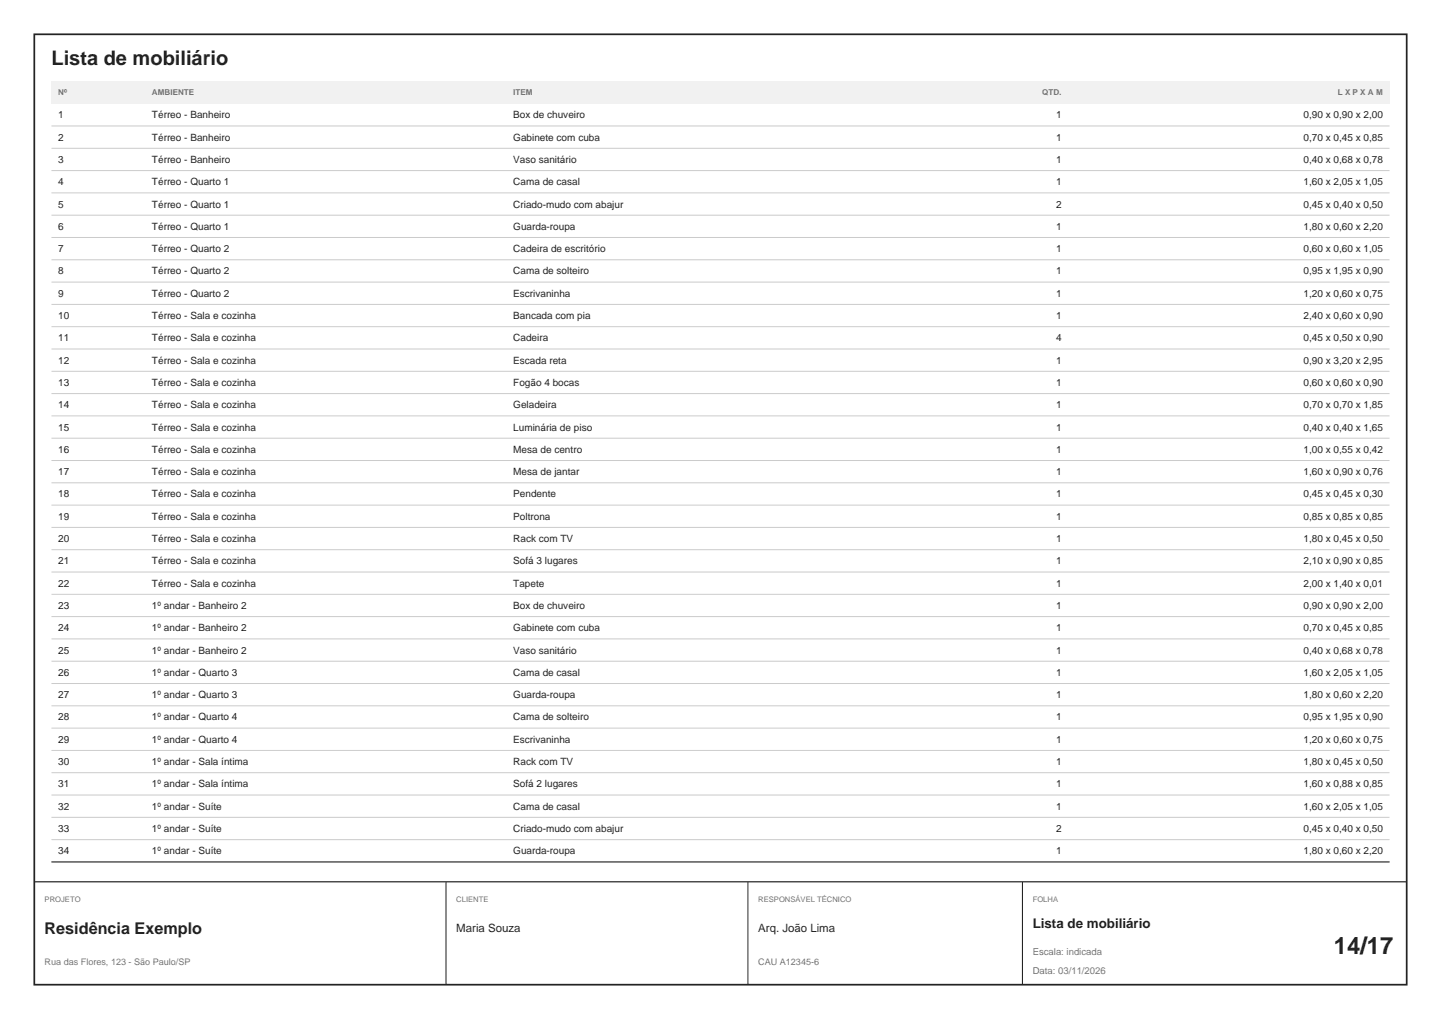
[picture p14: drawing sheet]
<svg xmlns="http://www.w3.org/2000/svg" width="420mm" height="297mm" viewBox="0 0 420 297" stroke-linecap="round" stroke-linejoin="round" font-family="sans-serif">
<defs><g id="words">
<text font-size="6.9" fill="#1f2328" x="388.8" y="278">14/17</text>
<text font-size="5.8" fill="#1f2328" x="15" y="19">Lista de mobiliário</text>
<text font-size="4.7" fill="#1f2328" x="13" y="272.2">Residência Exemplo</text>
<text font-size="3.9" fill="#1f2328" x="301" y="270.4">Lista de mobiliário</text>
<g font-size="3.3" fill="#1f2328">
<text x="133" y="271.7">Maria Souza</text>
<text x="221" y="271.7">Arq. João Lima</text>
</g>
<g font-size="2.9" fill="#1f2328">
<text x="17" y="34.5">1</text>
<text x="44.3" y="34.5">Térreo - Banheiro</text>
<text x="149.6" y="34.5">Box de chuveiro</text>
<text x="307.8" y="34.5">1</text>
<text x="379.9" y="34.5">0,90 x 0,90 x 2,00</text>
<text x="17" y="41">2</text>
<text x="44.3" y="41">Térreo - Banheiro</text>
<text x="149.6" y="41">Gabinete com cuba</text>
<text x="307.8" y="41">1</text>
<text x="379.9" y="41">0,70 x 0,45 x 0,85</text>
<text x="17" y="47.5">3</text>
<text x="44.3" y="47.5">Térreo - Banheiro</text>
<text x="149.6" y="47.5">Vaso sanitário</text>
<text x="307.8" y="47.5">1</text>
<text x="379.9" y="47.5">0,40 x 0,68 x 0,78</text>
<text x="17" y="54">4</text>
<text x="44.3" y="54">Térreo - Quarto 1</text>
<text x="149.6" y="54">Cama de casal</text>
<text x="307.8" y="54">1</text>
<text x="379.9" y="54">1,60 x 2,05 x 1,05</text>
<text x="17" y="60.5">5</text>
<text x="44.3" y="60.5">Térreo - Quarto 1</text>
<text x="149.6" y="60.5">Criado-mudo com abajur</text>
<text x="307.8" y="60.5">2</text>
<text x="379.9" y="60.5">0,45 x 0,40 x 0,50</text>
<text x="17" y="67">6</text>
<text x="44.3" y="67">Térreo - Quarto 1</text>
<text x="149.6" y="67">Guarda-roupa</text>
<text x="307.8" y="67">1</text>
<text x="379.9" y="67">1,80 x 0,60 x 2,20</text>
<text x="17" y="73.5">7</text>
<text x="44.3" y="73.5">Térreo - Quarto 2</text>
<text x="149.6" y="73.5">Cadeira de escritório</text>
<text x="307.8" y="73.5">1</text>
<text x="379.9" y="73.5">0,60 x 0,60 x 1,05</text>
<text x="17" y="80">8</text>
<text x="44.3" y="80">Térreo - Quarto 2</text>
<text x="149.6" y="80">Cama de solteiro</text>
<text x="307.8" y="80">1</text>
<text x="379.9" y="80">0,95 x 1,95 x 0,90</text>
<text x="17" y="86.5">9</text>
<text x="44.3" y="86.5">Térreo - Quarto 2</text>
<text x="149.6" y="86.5">Escrivaninha</text>
<text x="307.8" y="86.5">1</text>
<text x="379.9" y="86.5">1,20 x 0,60 x 0,75</text>
<text x="17" y="93">10</text>
<text x="44.3" y="93">Térreo - Sala e cozinha</text>
<text x="149.6" y="93">Bancada com pia</text>
<text x="307.8" y="93">1</text>
<text x="379.9" y="93">2,40 x 0,60 x 0,90</text>
<text x="17" y="99.5">11</text>
<text x="44.3" y="99.5">Térreo - Sala e cozinha</text>
<text x="149.6" y="99.5">Cadeira</text>
<text x="307.8" y="99.5">4</text>
<text x="379.9" y="99.5">0,45 x 0,50 x 0,90</text>
<text x="17" y="106">12</text>
<text x="44.3" y="106">Térreo - Sala e cozinha</text>
<text x="149.6" y="106">Escada reta</text>
<text x="307.8" y="106">1</text>
<text x="379.9" y="106">0,90 x 3,20 x 2,95</text>
<text x="17" y="112.5">13</text>
<text x="44.3" y="112.5">Térreo - Sala e cozinha</text>
<text x="149.6" y="112.5">Fogão 4 bocas</text>
<text x="307.8" y="112.5">1</text>
<text x="379.9" y="112.5">0,60 x 0,60 x 0,90</text>
<text x="17" y="119">14</text>
<text x="44.3" y="119">Térreo - Sala e cozinha</text>
<text x="149.6" y="119">Geladeira</text>
<text x="307.8" y="119">1</text>
<text x="379.9" y="119">0,70 x 0,70 x 1,85</text>
<text x="17" y="125.5">15</text>
<text x="44.3" y="125.5">Térreo - Sala e cozinha</text>
<text x="149.6" y="125.5">Luminária de piso</text>
<text x="307.8" y="125.5">1</text>
<text x="379.9" y="125.5">0,40 x 0,40 x 1,65</text>
<text x="17" y="132">16</text>
<text x="44.3" y="132">Térreo - Sala e cozinha</text>
<text x="149.6" y="132">Mesa de centro</text>
<text x="307.8" y="132">1</text>
<text x="379.9" y="132">1,00 x 0,55 x 0,42</text>
<text x="17" y="138.5">17</text>
<text x="44.3" y="138.5">Térreo - Sala e cozinha</text>
<text x="149.6" y="138.5">Mesa de jantar</text>
<text x="307.8" y="138.5">1</text>
<text x="379.9" y="138.5">1,60 x 0,90 x 0,76</text>
<text x="17" y="145">18</text>
<text x="44.3" y="145">Térreo - Sala e cozinha</text>
<text x="149.6" y="145">Pendente</text>
<text x="307.8" y="145">1</text>
<text x="379.9" y="145">0,45 x 0,45 x 0,30</text>
<text x="17" y="151.5">19</text>
<text x="44.3" y="151.5">Térreo - Sala e cozinha</text>
<text x="149.6" y="151.5">Poltrona</text>
<text x="307.8" y="151.5">1</text>
<text x="379.9" y="151.5">0,85 x 0,85 x 0,85</text>
<text x="17" y="158">20</text>
<text x="44.3" y="158">Térreo - Sala e cozinha</text>
<text x="149.6" y="158">Rack com TV</text>
<text x="307.8" y="158">1</text>
<text x="379.9" y="158">1,80 x 0,45 x 0,50</text>
<text x="17" y="164.5">21</text>
<text x="44.3" y="164.5">Térreo - Sala e cozinha</text>
<text x="149.6" y="164.5">Sofá 3 lugares</text>
<text x="307.8" y="164.5">1</text>
<text x="379.9" y="164.5">2,10 x 0,90 x 0,85</text>
<text x="17" y="171">22</text>
<text x="44.3" y="171">Térreo - Sala e cozinha</text>
<text x="149.6" y="171">Tapete</text>
<text x="307.8" y="171">1</text>
<text x="379.9" y="171">2,00 x 1,40 x 0,01</text>
<text x="17" y="177.5">23</text>
<text x="44.3" y="177.5">1º andar - Banheiro 2</text>
<text x="149.6" y="177.5">Box de chuveiro</text>
<text x="307.8" y="177.5">1</text>
<text x="379.9" y="177.5">0,90 x 0,90 x 2,00</text>
<text x="17" y="184">24</text>
<text x="44.3" y="184">1º andar - Banheiro 2</text>
<text x="149.6" y="184">Gabinete com cuba</text>
<text x="307.8" y="184">1</text>
<text x="379.9" y="184">0,70 x 0,45 x 0,85</text>
<text x="17" y="190.5">25</text>
<text x="44.3" y="190.5">1º andar - Banheiro 2</text>
<text x="149.6" y="190.5">Vaso sanitário</text>
<text x="307.8" y="190.5">1</text>
<text x="379.9" y="190.5">0,40 x 0,68 x 0,78</text>
<text x="17" y="197">26</text>
<text x="44.3" y="197">1º andar - Quarto 3</text>
<text x="149.6" y="197">Cama de casal</text>
<text x="307.8" y="197">1</text>
<text x="379.9" y="197">1,60 x 2,05 x 1,05</text>
<text x="17" y="203.5">27</text>
<text x="44.3" y="203.5">1º andar - Quarto 3</text>
<text x="149.6" y="203.5">Guarda-roupa</text>
<text x="307.8" y="203.5">1</text>
<text x="379.9" y="203.5">1,80 x 0,60 x 2,20</text>
<text x="17" y="210">28</text>
<text x="44.3" y="210">1º andar - Quarto 4</text>
<text x="149.6" y="210">Cama de solteiro</text>
<text x="307.8" y="210">1</text>
<text x="379.9" y="210">0,95 x 1,95 x 0,90</text>
<text x="17" y="216.5">29</text>
<text x="44.3" y="216.5">1º andar - Quarto 4</text>
<text x="149.6" y="216.5">Escrivaninha</text>
<text x="307.8" y="216.5">1</text>
<text x="379.9" y="216.5">1,20 x 0,60 x 0,75</text>
<text x="17" y="223">30</text>
<text x="44.3" y="223">1º andar - Sala íntima</text>
<text x="149.6" y="223">Rack com TV</text>
<text x="307.8" y="223">1</text>
<text x="379.9" y="223">1,80 x 0,45 x 0,50</text>
<text x="17" y="229.5">31</text>
<text x="44.3" y="229.5">1º andar - Sala íntima</text>
<text x="149.6" y="229.5">Sofá 2 lugares</text>
<text x="307.8" y="229.5">1</text>
<text x="379.9" y="229.5">1,60 x 0,88 x 0,85</text>
<text x="17" y="236">32</text>
<text x="44.3" y="236">1º andar - Suíte</text>
<text x="149.6" y="236">Cama de casal</text>
<text x="307.8" y="236">1</text>
<text x="379.9" y="236">1,60 x 2,05 x 1,05</text>
<text x="17" y="242.5">33</text>
<text x="44.3" y="242.5">1º andar - Suíte</text>
<text x="149.6" y="242.5">Criado-mudo com abajur</text>
<text x="307.8" y="242.5">2</text>
<text x="379.9" y="242.5">0,45 x 0,40 x 0,50</text>
<text x="17" y="249">34</text>
<text x="44.3" y="249">1º andar - Suíte</text>
<text x="149.6" y="249">Guarda-roupa</text>
<text x="307.8" y="249">1</text>
<text x="379.9" y="249">1,80 x 0,60 x 2,20</text>
</g>
<g font-size="2.8" fill="#6b7480">
<text x="301" y="278.4">Escala: indicada</text>
<text x="301" y="283.8">Data: 03/11/2026</text>
</g>
<g font-size="2.6" fill="#6b7480">
<text x="13" y="281.3">Rua das Flores, 123 - São Paulo/SP</text>
<text x="221" y="281.3">CAU A12345-6</text>
</g>
<g font-size="2.4" fill="#6b7480">
<text x="17" y="27.8">Nº</text>
<text x="44.3" y="27.8">AMBIENTE</text>
<text x="149.6" y="27.8">ITEM</text>
<text x="303.8" y="27.8">QTD.</text>
<text x="389.9" y="27.8">L X P X A M</text>
</g>
<g font-size="2.2" fill="#6b7480">
<text x="13" y="262.8">PROJETO</text>
<text x="133" y="262.8">CLIENTE</text>
<text x="221" y="262.8">RESPONSÁVEL TÉCNICO</text>
<text x="301" y="262.8">FOLHA</text>
</g>
</g></defs>
<path d="M10 10h400v277h-400z" fill="none" stroke="#1f2429" stroke-width=".5"/>
<path d="M15 23.7h390v6.5h-390z" fill="#edf2f5"/>
<g fill="none" stroke="#c4ccd6" stroke-width=".29">
<path d="M15 36.7h390M15 43.2h390M15 49.7h390M15 56.2h390M15 62.7h390M15 69.2h390M15 75.7h390M15 82.2h390M15 88.7h390M15 95.2h390M15 101.7h390M15 108.2h390"/>
<path d="M15 114.7h390M15 121.2h390M15 127.7h390M15 134.2h390M15 140.7h390M15 147.2h390M15 153.7h390M15 160.2h390M15 166.7h390M15 173.2h390M15 179.7h390M15 186.2h390"/>
<path d="M15 192.7h390M15 199.2h390M15 205.7h390M15 212.2h390M15 218.7h390M15 225.2h390M15 231.7h390M15 238.2h390M15 244.7h390M15 251.2h390"/>
</g>
<path d="M15 251.2h390" fill="none" stroke="#1f2429" stroke-width=".3"/>
<path d="M10 257h400" fill="none" stroke="#1f2429" stroke-width=".35"/>
<path d="M130 257v30M218 257v30M298 257v30" fill="none" stroke="#1f2429" stroke-width=".29"/>
<use href="#words"/>
</svg>
